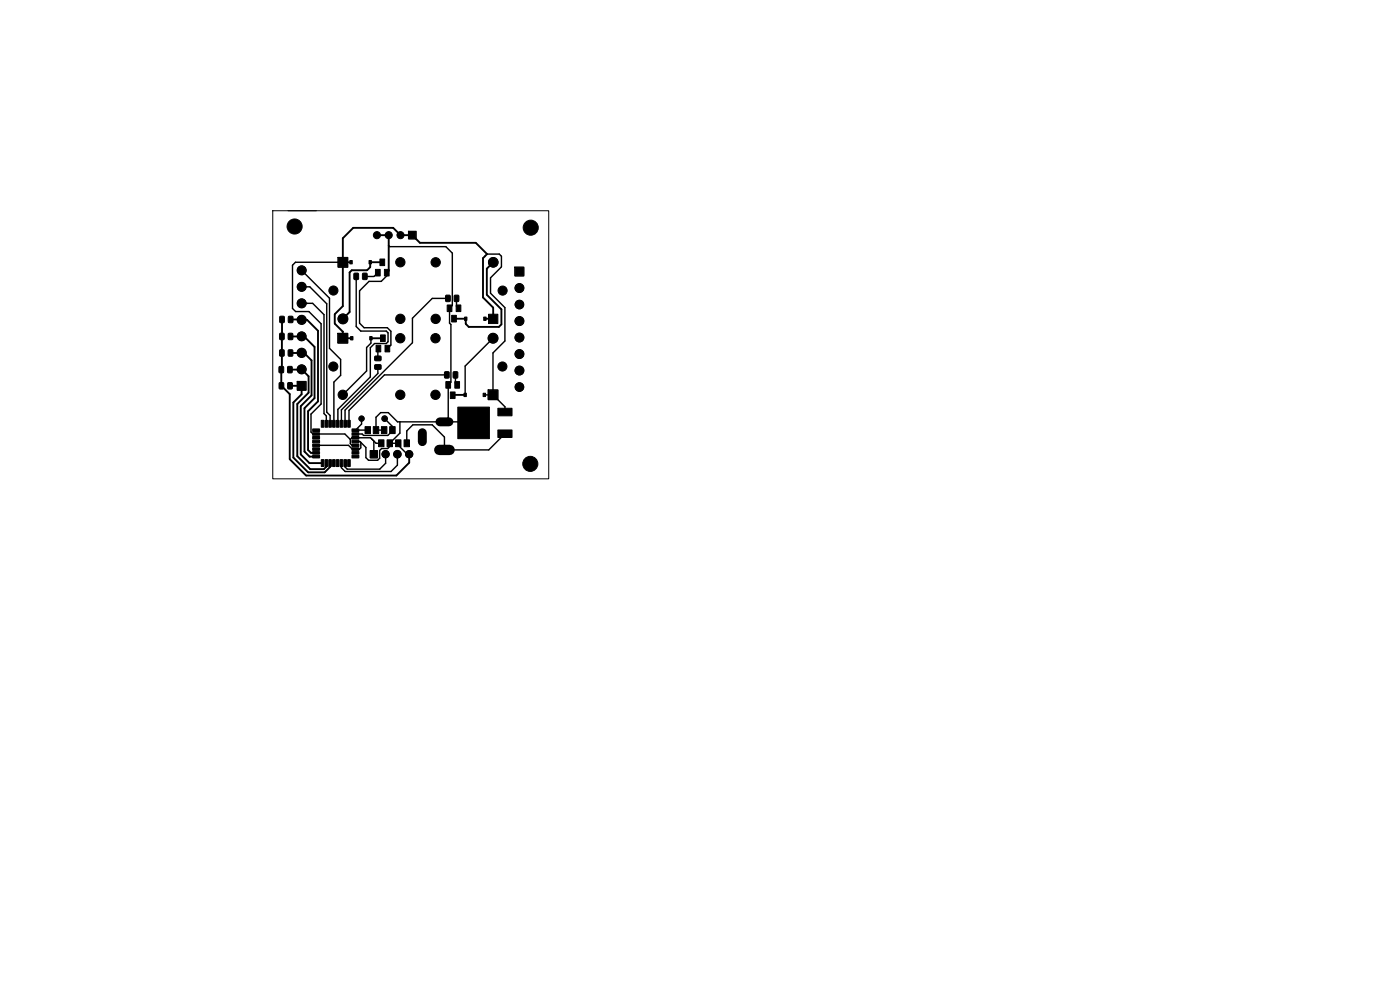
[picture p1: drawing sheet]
<svg xmlns="http://www.w3.org/2000/svg" width="297mm" height="210mm" viewBox="0 0 297 210" stroke-linecap="round" stroke-linejoin="round" font-family="sans-serif">
<g fill="none" stroke="#000" stroke-width=".21">
<path d="M57.9 44.7h58.5v56.9h-58.5zM61.1 44.7h6M71.7 54.6h2.1v2.1h-2.1zM86.6 49.1h1.7v1.6h-1.7zM109.2 56.7h2v1.9h-2zM71.7 70.7h2.1v2.1h-2.1zM63 80.9h1.9v1.9h-1.9zM78.5 95.6h1.6v1.6h-1.6zM103.5 82.7h2.1v2.1h-2.1z"/>
<circle cx="64" cy="57.3" r=".97"/>
<circle cx="104.7" cy="55.6" r="1.03"/>
<circle cx="64" cy="60.8" r=".96"/>
<circle cx="64" cy="67.8" r=".97"/>
<circle cx="64" cy="74.8" r=".99"/>
<circle cx="64" cy="64.3" r=".97"/>
<circle cx="64" cy="78.3" r=".97"/>
<circle cx="64" cy="71.3" r=".96"/>
<circle cx="72.7" cy="67.6" r="1.06"/>
<circle cx="104.6" cy="71.7" r="1.06"/>
<circle cx="110.2" cy="75.1" r=".96"/>
<circle cx="110.2" cy="61.1" r=".96"/>
<circle cx="110.2" cy="68.1" r=".96"/>
<circle cx="110.2" cy="78.6" r=".96"/>
<circle cx="110.2" cy="71.6" r=".96"/>
<circle cx="110.2" cy="64.6" r=".92"/>
<circle cx="76.7" cy="88.8" r=".57"/>
<circle cx="81.6" cy="88.8" r=".6"/>
<circle cx="81.8" cy="96.3" r=".78"/>
<circle cx="84.3" cy="96.3" r=".81"/>
<circle cx="86.8" cy="96.3" r=".78"/>
<circle cx="110.2" cy="82.1" r=".92"/>
</g>
<g fill="#000" stroke="#000" stroke-width=".21">
<path d="M71.7 54.6h2v2h-2zM74.2 55.3h.5v.7h-.5zM75.1 58l.7-.1 .3 .2v1l-.2 .2h-.6l-.2-.1zM77 58l.7-.1 .2 .2v1l-.1 .2h-.7l-.2-.1zM78.3 55.3h.5v.7h-.5zM79.7 57.1h1v1.4h-1zM80.6 54.9h1v1.4h-1zM81.6 57.1h1v1.4h-1zM86.7 49.1h1.5v1.5h-1.5zM109.3 56.7h1.8v1.8h-1.8zM59.2 77.8l.7-.1 .3 .2v1l-.2 .2h-.6l-.2-.1zM59.4 70.7h.7l.2 .1v1l-.1 .3h-.7l-.2-.2z"/>
<path d="M59.4 74.3l.7-.1 .2 .1v1l-.1 .3h-.7l-.2-.2zM59.4 67.1h.7l.2 .1v1l-.1 .2-.6 .1-.3-.2zM61.1 77.8l.7-.1 .2 .2v1l-.1 .2h-.7l-.2-.1zM61.2 70.7h.7l.2 .1v1l-.1 .3h-.6l-.3-.2zM61.2 74.3l.7-.1 .2 .1v1l-.1 .3h-.6l-.3-.2zM61.2 67.1h.7l.2 .1 .1 1-.2 .2-.6 .1-.2-.2zM71.7 70.8h2v1.9h-2zM74.4 71.4h.5v.7h-.5zM78.4 71.4h.5v.7h-.5zM79.5 77.4h1.2l.2 .2-.1 .6-.2 .2-1-.1-.1-.2zM79.5 75.6l1.2-.1 .2 .3-.1 .6-.2 .1h-1l-.1-.2zM79.8 73.2h1v1.4h-1z"/>
<path d="M80.7 71h1v1.4h-1zM81.7 73.2h1v1.4h-1zM94.4 78.9l.7-.1 .2 .2v1l-.1 .2h-.7l-.2-.1zM94.6 62.7l.7-.1 .2 .2v.9l-.1 .3h-.6l-.3-.2zM94.9 64.7h1v1.4h-1zM96.2 78.9l.7-.1 .2 .2v1l-.1 .2h-.6l-.3-.1zM96.4 62.7l.7-.1 .2 .2 .1 .9-.2 .3h-.6l-.2-.2zM95.8 66.9h1v1.4h-1zM96.8 64.7h1v1.4h-1zM98.6 67.3h.5v.7h-.5zM102.6 67.3h.5v.7h-.5zM103.6 66.7h2v1.9h-2z"/>
<path d="M59.3 81.2l.7-.1 .2 .2v1l-.1 .2h-.7l-.2-.1zM61.1 81.2l.7-.1 .2 .2v1l-.1 .2h-.6l-.3-.1zM63.1 80.9h1.8v1.8h-1.8zM66.3 91h1.5v.5h-1.4zM66.3 91.8h1.5v.5h-1.4zM66.3 92.6h1.5v.5h-1.4zM66.3 93.4h1.5v.5h-1.4zM66.3 94.2h1.5v.5h-1.4zM66.3 95h1.5v.5h-1.4zM66.3 95.8h1.5v.5h-1.4zM66.3 96.6h1.5v.5h-1.4zM68.2 89.2h.5v1.4h-.5z"/>
<path d="M68.2 97.5h.5v1.5l-.5-.1zM69 89.2h.5v1.4h-.5zM69 97.5h.5v1.5l-.5-.1zM69.8 89.2h.5v1.4h-.5zM69.8 97.5h.5v1.5l-.5-.1zM70.6 89.2h.5v1.4h-.5zM70.6 97.5h.5v1.5l-.5-.1zM71.4 89.2h.5v1.4h-.5zM71.4 97.5h.5v1.5l-.5-.1zM72.2 89.2h.5v1.4h-.5zM72.2 97.5h.5v1.5l-.5-.1zM73 89.2h.5v1.4h-.5z"/>
<path d="M73 97.5h.5v1.5l-.5-.1zM73.8 89.2h.5v1.4h-.5zM73.8 97.5h.5v1.5l-.5-.1zM74.7 96.6h1.4v.5h-1.4zM74.7 95.8h1.4v.5h-1.4zM74.7 95h1.4v.5h-1.4zM74.7 94.2h1.4v.5h-1.4zM74.7 93.4h1.4v.5h-1.4zM74.7 92.6h1.4v.5h-1.4zM74.7 91.8h1.4v.5h-1.4zM74.7 91h1.4v.5h-1.4zM77.4 90.5h1.2v1.5h-1.2z"/>
<path d="M78.6 95.6h1.5v1.5h-1.5zM80.3 93.3h1.2v1.5h-1.2zM79.2 90.5h1.1v1.5h-1.1zM80.9 90.5h1.2v1.5h-1.2zM82.1 93.3h1.2v1.5h-1.2zM82.7 90.5h1.1v1.5h-1.1zM83.9 93.3h1.2v1.5h-1.2zM85.7 93.3h1.2v1.5h-1.2zM94.6 80.9h1v1.4h-1zM95.5 83.1h1v1.4h-1zM96.5 80.9h1v1.4h-1zM98.4 83.4h.5v.7h-.5z"/>
<path d="M102.5 83.4h.5v.7h-.5zM97.1 86.4h6.7v6.7h-6.7zM103.6 82.8h2v1.9h-2zM105.6 91.2h3v1.6h-3zM105.6 86.6h3v1.6h-3z"/>
<circle cx="62.5" cy="48" r="1.6"/>
<circle cx="64" cy="57.3" r=".9"/>
<circle cx="80" cy="49.9" r=".75"/>
<circle cx="82.5" cy="49.9" r=".75"/>
<circle cx="84.9" cy="55.6" r=".99"/>
<circle cx="85" cy="49.9" r=".75"/>
<circle cx="92.4" cy="55.6" r=".99"/>
<circle cx="104.6" cy="55.6" r=".99"/>
<circle cx="112.6" cy="48.3" r="1.6"/>
<circle cx="64" cy="78.3" r=".9"/>
<circle cx="64" cy="60.8" r=".9"/>
<circle cx="64" cy="74.8" r=".9"/>
<circle cx="64" cy="67.8" r=".9"/>
<circle cx="64" cy="71.3" r=".9"/>
<circle cx="64" cy="64.3" r=".9"/>
<circle cx="70.7" cy="77.7" r=".97"/>
<circle cx="70.7" cy="61.6" r=".97"/>
<circle cx="72.7" cy="67.6" r=".99"/>
<circle cx="84.9" cy="71.7" r=".99"/>
<circle cx="84.9" cy="67.6" r=".99"/>
<circle cx="92.4" cy="71.7" r=".99"/>
<circle cx="92.4" cy="67.6" r=".99"/>
<circle cx="104.6" cy="71.7" r=".99"/>
<circle cx="106.6" cy="77.7" r=".97"/>
<circle cx="106.6" cy="61.6" r=".97"/>
<circle cx="110.2" cy="71.6" r=".9"/>
<circle cx="110.2" cy="78.6" r=".9"/>
<circle cx="110.2" cy="64.6" r=".9"/>
<circle cx="110.2" cy="68.1" r=".9"/>
<circle cx="110.2" cy="75.1" r=".9"/>
<circle cx="110.2" cy="61.1" r=".9"/>
<circle cx="72.7" cy="83.7" r=".99"/>
<circle cx="76.7" cy="88.8" r=".52"/>
<circle cx="81.6" cy="88.8" r=".52"/>
<circle cx="81.8" cy="96.4" r=".75"/>
<circle cx="84.3" cy="96.4" r=".75"/>
<circle cx="84.9" cy="83.7" r=".99"/>
<circle cx="86.8" cy="96.4" r=".75"/>
<circle cx="92.4" cy="83.7" r=".99"/>
<circle cx="110.2" cy="82.1" r=".9"/>
<circle cx="112.5" cy="98.4" r="1.6"/>
</g>
<path d="M93.2 95.4h2.2" fill="none" stroke="#000" stroke-width="2.2"/>
<path d="M89.6 91.8v1.9M93.3 89.5h1.9" fill="none" stroke="#000" stroke-width="1.9"/>
<g fill="none" stroke="#000" stroke-width=".3">
<path d="M64 57.3l5.9 6v10.6l2.4 2.4v3.3l-1.5 1.5v8.8M72.7 55.6h-10l-.6 .7v9.1l.6 .7h2.8l2.6 2.6v17l-2.1 2.1v3.8l.4 .5h6.8l1.1 1.1M75.6 58.6v10.7l.9 .9h5.4l.4 .4v1.9l-.4 .4h-2.4l-.9 .9v6.2l-6.9 6.8-.1 3.1M80.2 57.8l-.9 .8h-1.9M82.1 57.8v.7l-1.2 1.2h-2.6l-2 2v6.9l.9 .9h5l.7 .8v2.9l-.7 .7M82.5 52.1l.2 .2h11.9l1.4 1.4v11.1l-.6 .6v3.1l.3 .3v12.3l-.6 .5v7.1l-.8 .8M103.3 53.9h2.6l.5 .5v2.2l-2.3 2.3v3.3l3 3.1v7l-2.5 2.6v8.8M64 60.8h1.7l3.6 3.6v23l.7 .7v1.8M65.2 64.4l-1.2-.1h2.3l2.4 2.5v20.9l.5 .5v1.7M78.7 71.8v1l-.9 .9v5l-5.1 5M80.2 77.8v1.4l-7.8 7.8v2.9M80.3 73.9l-.1 .2v1.9"/>
<path d="M94.8 79.5h-13.2l-7.6 7.5v2.9M95 63.3h-3.3l-4.2 4.2v5.2l-14.3 14.3v2.9M96.6 79.5v1.8l.4 .3M96.8 63.3v1.7l.5 .4M104.6 71.7l-5.9 6v6.1M74 89.9h.1M74.3 93.2l.4-.3h3.9l1.2 1.1h1.1M74.3 93.2v.9l.4 .4h.7M75.4 93.7h1l1.2 1.2v2.2l.6 .5h1.9l.4-.4v-1.6l.4-.5h1.3l.5-.4v-.7M75.4 91.2h2.6M76.5 93.8v1.2l-.2 .3h-1.6l-.8-.8h-6.8M76.7 88.8v1.2l-1.3 1.3"/>
<path d="M79.3 93.6v2.8M81.6 88.8l1.6 1.7v.9l-.9 1h-5.2l-.3-.3h-1.4M81.8 96.4v1.9l-1.2 1.2h-6.9l-.5-.4v-.9M82.7 94h1.8v.5l1.9 1.9h.4M84.3 96.4v2.3l-1.3 1.3h-9.8l-.8-.8v-1v.7M84.8 89.5v2.4l-2.1 2.1M94.3 89.5h.1M100.5 89.7l-.2-.2h-16l-1.9-2h-1.7l-.9 1v2.7h1.7M100.8 89.5l.3 .3M102.7 83.8h1.9M104.6 83.7l2.5 2.6v1.1M104.6 83.7v.1"/>
<path d="M107.1 92l-3.4 3.4h-9.4v-2.7l-2.6-2.6h-4.1l-1.3 1.3v2.6"/>
</g>
<g fill="none" stroke="#000" stroke-width=".4">
<path d="M72.7 55.6h1.8M74.5 55.6h.1M80 49.9h2.5v7.5l-.4 .4M80.2 57.8l-.1 .1M81.1 55.6h-2.6v1.1l-.6 .6h-3.3l-.4 .5v8.4l-1.5 1.4M104.6 55.6l-1.3 1.4v5.5l3.1 3.1v3.2l-.6 .5h-6.4l-.6-.6v-1.1l-2.5 .1M59.8 67.8l-.1 14 1.8 1.8v13.8l3.4 3.5h19.2l2.7-2.7v-1.8M59.8 71.3v.1M61.5 78.4l2.5-.1 1.5 1.5v3.5l-2.4 2.4v11.1l2.7 2.7h2.9l.5-.5v-.8M61.6 74.9l2.9-.1 1.6 1.7v7.4l-2.3 2.3v10.2l1.8 1.8h2.8M61.6 71.4l2.9-.1 2.2 2.3v10.9l-2.1 2.1v9.2l1.1 1.1h1.4M61.7 67.8h3.4l2.4 2.4v14.9l-2.1 2.1v8.3l.6 .6h1.1"/>
<path d="M72.7 70.4v1.3h1.9M72.7 70.4h.1M74.6 71.7v.1M80.3 73.9h.1M80.3 73.9l-.2 .2M81.2 71.7l-2.5 .1M97.4 65.4l-.1 .1M102.9 67.6h1.7v-2.3l-2.1-2.2v-8.3l.8-.9-2.4-2.4h-11.8l-1.6-1.6h-2.5l-1.6-1.6h-8.5l-2.2 2.2v14.4l-1.7 1.7v2.1l1.7 1.7M61.5 81.8h2.5M64 81.8l.7 .7M64 81.8v1.8l-1.8 1.8v11.7l3.2 3.1h3.5l1.1-1.2v-.8M73.4 89.8l-.2 .1"/>
<path d="M98.7 83.8h-2.7M103.9 83.1l.7 .6"/>
</g>
</svg>
